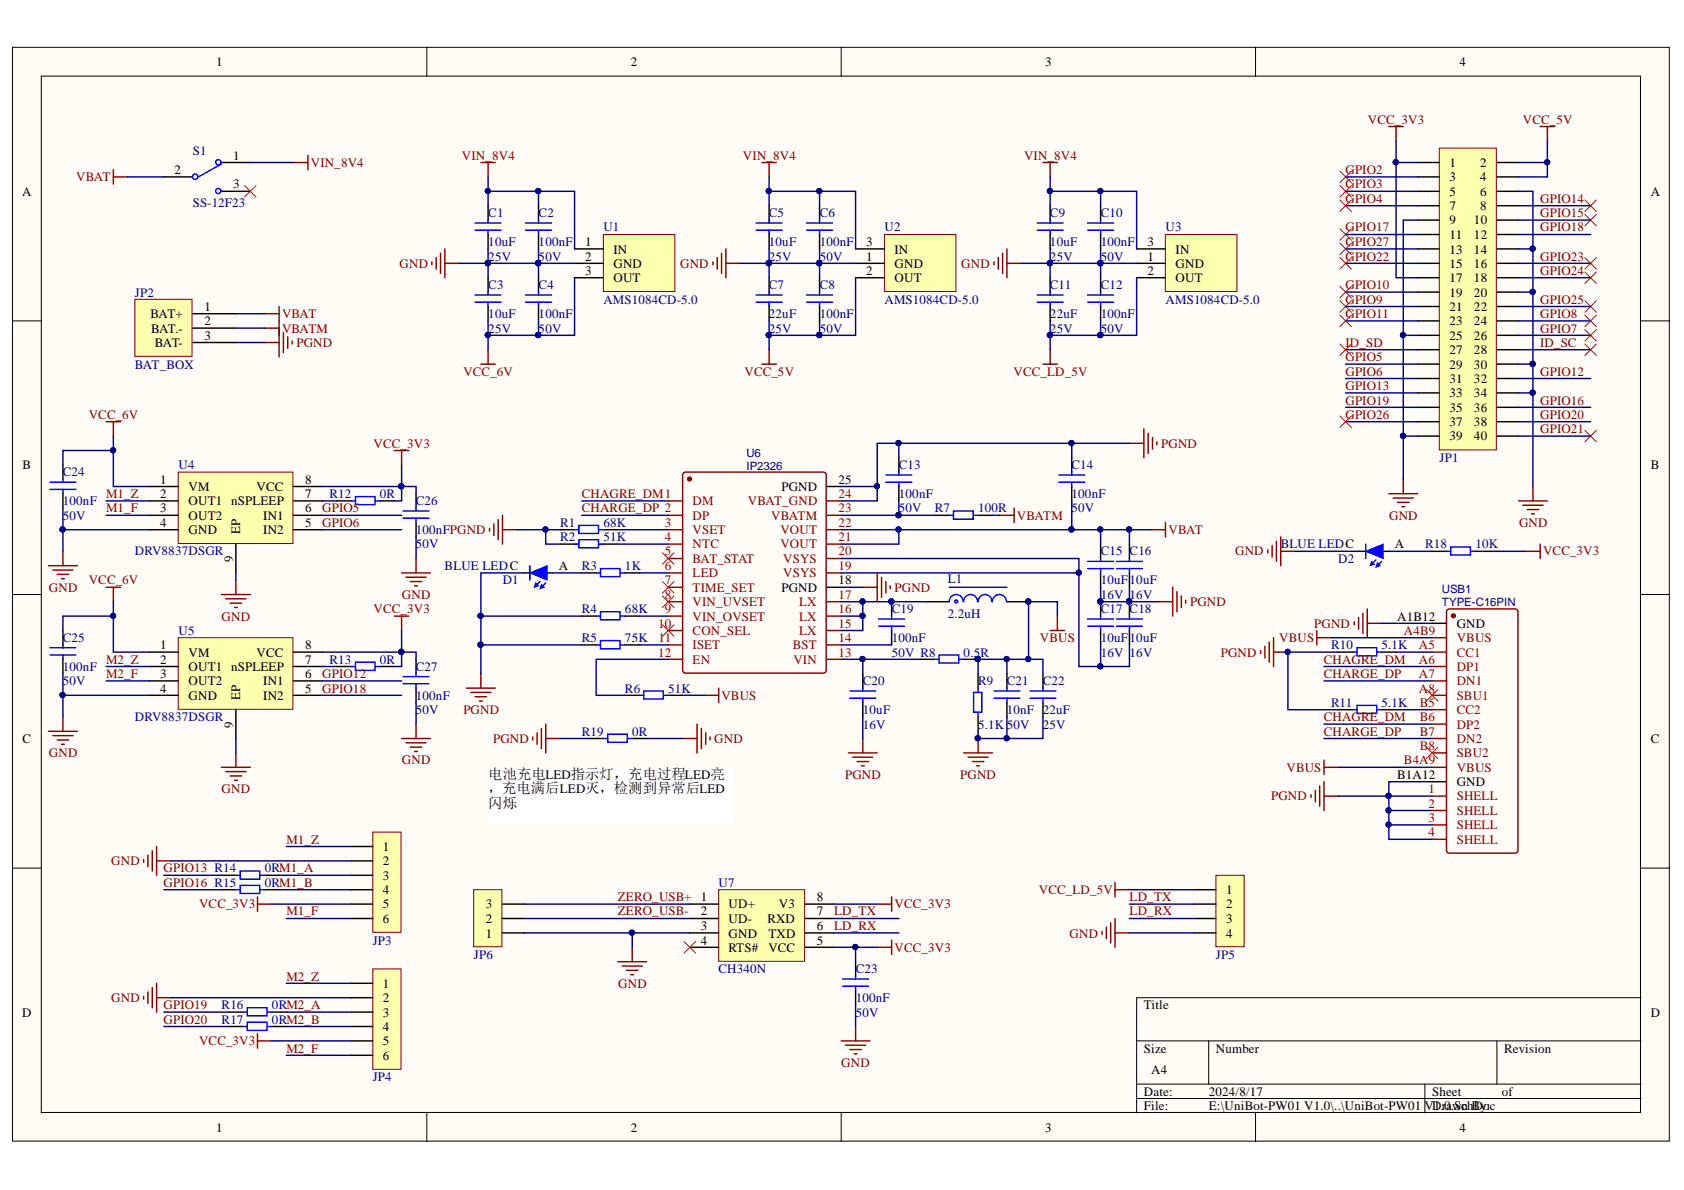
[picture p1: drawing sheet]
<svg xmlns="http://www.w3.org/2000/svg" width="297mm" height="210mm" viewBox="0 0 297 210" stroke-linecap="round" stroke-linejoin="round" font-family="sans-serif">
<defs><g id="words">
<g font-size="2.5">
<text x="86.1" y="137.4">电池充电LED指示灯，充电过程LED亮</text>
<text x="86.1" y="139.9">，充电满后LED灭，检测到异常后LED</text>
<text x="86.1" y="142.5">闪烁</text>
</g>
<g font-size="2.3">
<text x="38.2" y="11.7">1</text>
<text x="111.3" y="11.7">2</text>
<text x="184.4" y="11.7">3</text>
<text x="257.5" y="11.7">4</text>
<text x="41.1" y="28.1">1</text>
<text x="255.7" y="29.4">1</text>
<text x="261.1" y="29.4">2</text>
<text x="3.9" y="34.5">A</text>
<text x="30.8" y="30.7">2</text>
<text x="41.1" y="33.2">3</text>
<text x="255.7" y="32">3</text>
<text x="255.7" y="34.5">5</text>
<text x="261.1" y="32">4</text>
<text x="261.1" y="34.5">6</text>
<text x="291.2" y="34.5">A</text>
<text x="255.7" y="37">7</text>
<text x="255.7" y="39.6">9</text>
<text x="260" y="39.6">10</text>
<text x="261.1" y="37">8</text>
<text x="103.2" y="43.5">1</text>
<text x="103.2" y="46">2</text>
<text x="108.2" y="44.7">IN</text>
<text x="108.2" y="47.3">GND</text>
<text x="152.8" y="43.5">3</text>
<text x="152.8" y="46">1</text>
<text x="157.8" y="44.7">IN</text>
<text x="157.8" y="47.3">GND</text>
<text x="202.4" y="43.5">3</text>
<text x="202.4" y="46">1</text>
<text x="207.4" y="44.7">IN</text>
<text x="207.4" y="47.3">GND</text>
<text x="255.7" y="42.1">11</text>
<text x="255.7" y="44.7">13</text>
<text x="255.7" y="47.3">15</text>
<text x="260" y="42.1">12</text>
<text x="260" y="44.7">14</text>
<text x="260" y="47.3">16</text>
<text x="103.2" y="48.5">3</text>
<text x="108.2" y="49.8">OUT</text>
<text x="152.8" y="48.5">2</text>
<text x="157.8" y="49.8">OUT</text>
<text x="202.4" y="48.5">2</text>
<text x="207.4" y="49.8">OUT</text>
<text x="255.7" y="49.8">17</text>
<text x="255.7" y="52.3">19</text>
<text x="260" y="49.8">18</text>
<text x="260" y="52.3">20</text>
<text x="26.6" y="56.1">BAT+</text>
<text x="26.7" y="58.7">BAT.-</text>
<text x="36" y="54.9">1</text>
<text x="36" y="57.4">2</text>
<text x="36" y="59.9">3</text>
<text x="255.7" y="54.9">21</text>
<text x="255.7" y="57.4">23</text>
<text x="255.7" y="59.9">25</text>
<text x="260" y="54.9">22</text>
<text x="260" y="57.4">24</text>
<text x="260" y="59.9">26</text>
<text x="27.3" y="61.2">BAT-</text>
<text x="255.7" y="62.5">27</text>
<text x="255.7" y="65">29</text>
<text x="260" y="62.5">28</text>
<text x="260" y="65">30</text>
<text x="255.7" y="67.5">31</text>
<text x="255.7" y="70.1">33</text>
<text x="260" y="67.5">32</text>
<text x="260" y="70.1">34</text>
<text x="255.7" y="72.6">35</text>
<text x="255.7" y="75.2">37</text>
<text x="255.7" y="77.7">39</text>
<text x="260" y="72.6">36</text>
<text x="260" y="75.2">38</text>
<text x="260" y="77.7">40</text>
<text x="4" y="82.8">B</text>
<text x="291.2" y="82.8">B</text>
<text x="28.3" y="85.3">1</text>
<text x="28.3" y="87.8">2</text>
<text x="33.3" y="86.6">VM</text>
<text x="33.3" y="89.1">OUT1 nSPLEEP</text>
<text x="45.3" y="86.6">VCC</text>
<text x="53.8" y="85.3">8</text>
<text x="53.8" y="87.8">7</text>
<text x="137.8" y="86.6">PGND</text>
<text x="147.9" y="85.3">25</text>
<text x="28.3" y="90.4">3</text>
<text x="28.3" y="92.9">4</text>
<text x="33.3" y="91.6">OUT2</text>
<text x="33.3" y="94.2">GND</text>
<text x="42.4" y="94.2" transform="rotate(-90 42.4 94.2)">EP</text>
<text x="46.4" y="91.6">IN1</text>
<text x="46.4" y="94.2">IN2</text>
<text x="53.8" y="90.4">6</text>
<text x="53.8" y="92.9">5</text>
<text x="41.1" y="99.2" transform="rotate(-90 41.1 99.2)">9</text>
<text x="98.6" y="100.5">A</text>
<text x="246" y="96.7">A</text>
<text x="137.8" y="104.4">PGND</text>
<text x="147.9" y="103.1">18</text>
<text x="246.5" y="109.5">A1B12</text>
<text x="257" y="110.8">GND</text>
<text x="28.3" y="114.6">1</text>
<text x="28.3" y="117.1">2</text>
<text x="28.3" y="119.6">3</text>
<text x="33.3" y="115.8">VM</text>
<text x="33.3" y="118.4">OUT1 nSPLEEP</text>
<text x="45.3" y="115.8">VCC</text>
<text x="53.8" y="114.6">8</text>
<text x="53.8" y="117.1">7</text>
<text x="53.8" y="119.6">6</text>
<text x="28.3" y="122.2">4</text>
<text x="33.3" y="120.9">OUT2</text>
<text x="33.3" y="123.4">GND</text>
<text x="42.4" y="123.4" transform="rotate(-90 42.4 123.4)">EP</text>
<text x="46.4" y="120.9">IN1</text>
<text x="46.4" y="123.4">IN2</text>
<text x="53.8" y="122.2">5</text>
<text x="4" y="131">C</text>
<text x="41.1" y="128.3" transform="rotate(-90 41.1 128.3)">9</text>
<text x="291.2" y="131">C</text>
<text x="246.5" y="137.4">B1A12</text>
<text x="257" y="138.7">GND</text>
<text x="67.5" y="150.1">1</text>
<text x="67.5" y="152.6">2</text>
<text x="67.5" y="155.1">3</text>
<text x="67.5" y="157.7">4</text>
<text x="67.5" y="160.2">5</text>
<text x="85.7" y="160.2">3</text>
<text x="123.6" y="158.9">1</text>
<text x="123.6" y="161.5">2</text>
<text x="128.5" y="160.2">UD+</text>
<text x="137.4" y="160.2">V3</text>
<text x="144.1" y="158.9">8</text>
<text x="144.1" y="161.5">7</text>
<text x="216.3" y="157.7">1</text>
<text x="216.3" y="160.2">2</text>
<text x="67.5" y="162.7">6</text>
<text x="85.7" y="165.4">1</text>
<text x="85.7" y="162.7">2</text>
<text x="123.6" y="164.1">3</text>
<text x="123.6" y="166.6">4</text>
<text x="128.5" y="162.7">UD-</text>
<text x="128.5" y="165.4">GND</text>
<text x="128.5" y="167.9">RTS#</text>
<text x="135.4" y="162.7">RXD</text>
<text x="135.5" y="165.4">TXD</text>
<text x="135.5" y="167.9">VCC</text>
<text x="144.1" y="164.1">6</text>
<text x="144.1" y="166.6">5</text>
<text x="216.3" y="162.7">3</text>
<text x="216.3" y="165.4">4</text>
<text x="3.9" y="179.3">D</text>
<text x="67.5" y="174.2">1</text>
<text x="67.5" y="176.8">2</text>
<text x="67.5" y="179.3">3</text>
<text x="201.8" y="178">Title</text>
<text x="291.2" y="179.3">D</text>
<text x="67.5" y="181.9">4</text>
<text x="67.5" y="184.4">5</text>
<text x="201.8" y="185.7">Size</text>
<text x="214.5" y="185.7">Number</text>
<text x="265.3" y="185.7">Revision</text>
<text x="67.5" y="186.9">6</text>
<text x="203.1" y="189.5">A4</text>
<text x="201.8" y="193.3">Date:</text>
<text x="201.8" y="195.8">File:</text>
<text x="213.2" y="193.3">2024/8/17</text>
<text x="213.2" y="195.8">E:\UniBot-PW01 V1.0\..\UniBot-PW01 VDrawn Doc</text>
<text x="252.6" y="193.3">Sheet</text>
<text x="252.9" y="195.8">1.0.SchBy:</text>
<text x="264.9" y="193.3">of</text>
<text x="38.2" y="199.6">1</text>
<text x="111.3" y="199.6">2</text>
<text x="184.4" y="199.6">3</text>
<text x="257.5" y="199.6">4</text>
</g>
<g font-size="2.3" fill="#800000">
<text x="241.3" y="21.8">VCC_3V3</text>
<text x="268.6" y="21.8">VCC_5V</text>
<text x="54.8" y="29.4">VIN_8V4</text>
<text x="81.5" y="28.1">VIN_8V4</text>
<text x="131.1" y="28.1">VIN_8V4</text>
<text x="180.6" y="28.1">VIN_8V4</text>
<text x="13.5" y="32">VBAT</text>
<text x="237.3" y="30.7">GPIO2</text>
<text x="237.3" y="33.2">GPIO3</text>
<text x="237.3" y="35.8">GPIO4</text>
<text x="271.7" y="35.8">GPIO14</text>
<text x="237.3" y="40.8">GPIO17</text>
<text x="271.7" y="38.3">GPIO15</text>
<text x="271.7" y="40.8">GPIO18</text>
<text x="70.5" y="47.3">GND</text>
<text x="120" y="47.3">GND</text>
<text x="169.6" y="47.3">GND</text>
<text x="237.3" y="43.5">GPIO27</text>
<text x="237.3" y="46">GPIO22</text>
<text x="271.7" y="46">GPIO23</text>
<text x="237.3" y="51.1">GPIO10</text>
<text x="237.3" y="53.6">GPIO9</text>
<text x="271.7" y="48.5">GPIO24</text>
<text x="271.7" y="53.6">GPIO25</text>
<text x="49.7" y="56.1">VBAT</text>
<text x="49.7" y="58.7">VBATM</text>
<text x="237.3" y="56.1">GPIO11</text>
<text x="271.7" y="56.1">GPIO8</text>
<text x="271.7" y="58.7">GPIO7</text>
<text x="52.3" y="61.2">PGND</text>
<text x="237.3" y="61.2">ID_SD</text>
<text x="237.3" y="63.7">GPIO5</text>
<text x="271.7" y="61.2">ID_SC</text>
<text x="81.7" y="66.3">VCC_6V</text>
<text x="131.3" y="66.3">VCC_5V</text>
<text x="178.8" y="66.3">VCC_LD_5V</text>
<text x="237.3" y="66.3">GPIO6</text>
<text x="237.3" y="68.8">GPIO13</text>
<text x="237.3" y="71.4">GPIO19</text>
<text x="271.7" y="66.3">GPIO12</text>
<text x="271.7" y="71.4">GPIO16</text>
<text x="15.7" y="73.9">VCC_6V</text>
<text x="237.3" y="73.9">GPIO26</text>
<text x="271.7" y="73.9">GPIO20</text>
<text x="271.7" y="76.4">GPIO21</text>
<text x="65.9" y="79">VCC_3V3</text>
<text x="204.8" y="79">PGND</text>
<text x="18.7" y="87.8">M1_Z</text>
<text x="102.6" y="87.8">CHAGRE_DM1</text>
<text x="18.7" y="90.4">M1_F</text>
<text x="56.9" y="90.4">GPIO5</text>
<text x="56.9" y="92.9">GPIO6</text>
<text x="102.6" y="90.4">CHARGE_DP 2</text>
<text x="179.4" y="91.6">VBATM</text>
<text x="206.1" y="94.2">VBAT</text>
<text x="245" y="91.6">GND</text>
<text x="267.9" y="92.9">GND</text>
<text x="217.9" y="98">GND</text>
<text x="272.2" y="98">VCC_3V3</text>
<text x="8.6" y="104.4">GND</text>
<text x="15.7" y="103.1">VCC_6V</text>
<text x="70.9" y="105.7">GND</text>
<text x="157.8" y="104.4">PGND</text>
<text x="209.9" y="106.9">PGND</text>
<text x="39.1" y="109.5">GND</text>
<text x="65.9" y="108.2">VCC_3V3</text>
<text x="183.4" y="113.3">VBUS</text>
<text x="225.6" y="113.3">VBUS</text>
<text x="231.8" y="110.8">PGND</text>
<text x="18.7" y="117.1">M2_Z</text>
<text x="18.7" y="119.6">M2_F</text>
<text x="56.9" y="119.6">GPIO12</text>
<text x="215.3" y="115.8">PGND</text>
<text x="233.5" y="117.1">CHAGRE_DM</text>
<text x="233.5" y="119.6">CHARGE_DP</text>
<text x="56.9" y="122.2">GPIO18</text>
<text x="81.7" y="126">PGND</text>
<text x="127.2" y="123.4">VBUS</text>
<text x="87" y="131">PGND</text>
<text x="126" y="131">GND</text>
<text x="233.5" y="127.2">CHAGRE_DM</text>
<text x="233.5" y="129.8">CHARGE_DP</text>
<text x="8.6" y="133.6">GND</text>
<text x="70.9" y="134.8">GND</text>
<text x="149.1" y="137.4">PGND</text>
<text x="169.4" y="137.4">PGND</text>
<text x="226.9" y="136.1">VBUS</text>
<text x="39.1" y="139.9">GND</text>
<text x="224.2" y="141.2">PGND</text>
<text x="50.5" y="148.8">M1_Z</text>
<text x="19.6" y="152.6">GND</text>
<text x="28.9" y="153.9">GPIO13 R14</text>
<text x="28.9" y="156.4">GPIO16 R15</text>
<text x="35.1" y="160.2">VCC_3V3</text>
<text x="50.5" y="161.5">M1_F</text>
<text x="109" y="158.9">ZERO_USB+</text>
<text x="109" y="161.5">ZERO_USB-</text>
<text x="147.1" y="161.5">LD_TX</text>
<text x="157.8" y="160.2">VCC_3V3</text>
<text x="183.3" y="157.7">VCC_LD_5V</text>
<text x="199.2" y="158.9">LD_TX</text>
<text x="199.2" y="161.5">LD_RX</text>
<text x="147.1" y="164.1">LD_RX</text>
<text x="157.8" y="167.9">VCC_3V3</text>
<text x="188.7" y="165.4">GND</text>
<text x="50.5" y="173">M2_Z</text>
<text x="19.6" y="176.8">GND</text>
<text x="28.9" y="178">GPIO19</text>
<text x="109.1" y="174.2">GND</text>
<text x="28.9" y="180.6">GPIO20</text>
<text x="35.1" y="184.4">VCC_3V3</text>
<text x="50.5" y="185.7">M2_F</text>
<text x="148.4" y="188.2">GND</text>
</g>
<g font-size="2.3" fill="#000080">
<text x="34" y="27.4">S1</text>
<text x="34" y="36.5">SS-12F23</text>
<text x="86.1" y="38.3">C1</text>
<text x="95" y="38.3">C2</text>
<text x="106.4" y="40.8">U1</text>
<text x="135.6" y="38.3">C5</text>
<text x="144.6" y="38.3">C6</text>
<text x="156" y="40.8">U2</text>
<text x="185.2" y="38.3">C9</text>
<text x="194.2" y="38.3">C10</text>
<text x="205.6" y="40.8">U3</text>
<text x="86.1" y="46">25V</text>
<text x="86.1" y="43.5">10uF</text>
<text x="95" y="46">50V</text>
<text x="95" y="43.5">100nF</text>
<text x="135.6" y="46">25V</text>
<text x="135.6" y="43.5">10uF</text>
<text x="144.6" y="46">50V</text>
<text x="144.6" y="43.5">100nF</text>
<text x="185.2" y="46">25V</text>
<text x="185.2" y="43.5">10uF</text>
<text x="194.2" y="46">50V</text>
<text x="194.2" y="43.5">100nF</text>
<text x="23.8" y="52.3">JP2</text>
<text x="86.1" y="51.1">C3</text>
<text x="95" y="51.1">C4</text>
<text x="106.4" y="53.6">AMS1084CD-5.0</text>
<text x="135.6" y="51.1">C7</text>
<text x="144.6" y="51.1">C8</text>
<text x="156" y="53.6">AMS1084CD-5.0</text>
<text x="185.2" y="51.1">C11</text>
<text x="194.2" y="51.1">C12</text>
<text x="205.6" y="53.6">AMS1084CD-5.0</text>
<text x="86.1" y="58.7">25V</text>
<text x="86.1" y="56.1">10uF</text>
<text x="95" y="58.7">50V</text>
<text x="95" y="56.1">100nF</text>
<text x="135.6" y="58.7">25V</text>
<text x="135.6" y="56.1">22uF</text>
<text x="144.6" y="58.7">50V</text>
<text x="144.6" y="56.1">100nF</text>
<text x="185.2" y="58.7">25V</text>
<text x="185.2" y="56.1">22uF</text>
<text x="194.2" y="58.7">50V</text>
<text x="194.2" y="56.1">100nF</text>
<text x="23.8" y="65">BAT_BOX</text>
<text x="31.5" y="82.8">U4</text>
<text x="158.6" y="82.8">C13</text>
<text x="189" y="82.8">C14</text>
<text x="253.9" y="81.5">JP1</text>
<text x="11.1" y="84">C24</text>
<text x="11.1" y="89.1">100nF</text>
<text x="58.1" y="87.8">R12</text>
<text x="67" y="87.8">0R</text>
<text x="73.4" y="89.1">C26</text>
<text x="158.6" y="87.8">100nF</text>
<text x="189" y="87.8">100nF</text>
<text x="11.1" y="91.6">50V</text>
<text x="73.4" y="94.2">100nFPGND</text>
<text x="98.8" y="92.9">R1</text>
<text x="98.8" y="95.4">R2</text>
<text x="106.4" y="92.9">68K</text>
<text x="106.4" y="95.4">51K</text>
<text x="158.6" y="90.4">50V</text>
<text x="164.9" y="90.4">R7</text>
<text x="172.5" y="90.4">100R</text>
<text x="189" y="90.4">50V</text>
<text x="23.8" y="98">DRV8837DSGR</text>
<text x="73.4" y="96.7">50V</text>
<text x="78.4" y="100.5">BLUE LEDC</text>
<text x="102.6" y="100.5">R3</text>
<text x="110.2" y="100.5">1K</text>
<text x="194.2" y="98">C15</text>
<text x="199.2" y="98">C16</text>
<text x="225.9" y="96.7">BLUE LEDC</text>
<text x="236.1" y="99.3">D2</text>
<text x="251.4" y="96.7">R18</text>
<text x="260.2" y="96.7">10K</text>
<text x="88.7" y="103.1">D1</text>
<text x="167.2" y="102.8">L1</text>
<text x="194.2" y="105.7">16V</text>
<text x="194.2" y="103.1">10uF</text>
<text x="199.2" y="105.7">16V</text>
<text x="199.2" y="103.1">10uF</text>
<text x="11.1" y="113.3">C25</text>
<text x="31.5" y="112">U5</text>
<text x="102.6" y="108.2">R4</text>
<text x="102.6" y="113.3">R5</text>
<text x="110.2" y="108.2">68K</text>
<text x="110.2" y="113.3">75K</text>
<text x="157.3" y="108.2">C19</text>
<text x="157.3" y="113.3">100nF</text>
<text x="167.2" y="109">2.2uH</text>
<text x="194.2" y="108.2">C17</text>
<text x="194.2" y="113.3">10uF</text>
<text x="199.2" y="108.2">C18</text>
<text x="199.2" y="113.3">10uF</text>
<text x="11.1" y="118.4">100nF</text>
<text x="58.1" y="117.1">R13</text>
<text x="67" y="117.1">0R</text>
<text x="73.4" y="118.4">C27</text>
<text x="157.3" y="115.8">50V R8</text>
<text x="170" y="115.8">0.5R</text>
<text x="194.2" y="115.8">16V</text>
<text x="199.2" y="115.8">16V</text>
<text x="234.8" y="114.6">R10</text>
<text x="243.7" y="114.6">5.1K</text>
<text x="11.1" y="120.9">50V</text>
<text x="73.4" y="126">50V</text>
<text x="73.4" y="123.4">100nF</text>
<text x="110.2" y="122.2">R6</text>
<text x="117.9" y="122.2">51K</text>
<text x="152.2" y="120.9">C20</text>
<text x="152.2" y="126">10uF</text>
<text x="172.5" y="120.9">R9</text>
<text x="177.6" y="120.9">C21</text>
<text x="177.6" y="126">10nF 22uF</text>
<text x="183.9" y="120.9">C22</text>
<text x="234.8" y="124.7">R11</text>
<text x="243.7" y="124.7">5.1K</text>
<text x="23.8" y="127.2">DRV8837DSGR</text>
<text x="102.6" y="129.8">R19</text>
<text x="111.5" y="129.8">0R</text>
<text x="152.2" y="128.5">16V</text>
<text x="172.5" y="128.5">5.1K 50V</text>
<text x="183.9" y="128.5">25V</text>
<text x="46.7" y="153.9">0RM1_A</text>
<text x="46.7" y="156.4">0RM1_B</text>
<text x="126.7" y="156.4">U7</text>
<text x="65.7" y="166.6">JP3</text>
<text x="83.6" y="169.2">JP6</text>
<text x="126.7" y="171.7">CH340N</text>
<text x="150.9" y="171.7">C23</text>
<text x="214.5" y="169.2">JP5</text>
<text x="39.1" y="178">R16</text>
<text x="48" y="178">0RM2_A</text>
<text x="150.9" y="179.3">50V</text>
<text x="150.9" y="176.8">100nF</text>
<text x="39.1" y="180.6">R17</text>
<text x="48" y="180.6">0RM2_B</text>
<text x="65.7" y="190.7">JP4</text>
</g>
<g font-size="2.3" fill="#800">
<text x="122.2" y="89.1">DM</text>
<text x="131.9" y="89.1">VBAT_GND</text>
<text x="147.9" y="87.8">24</text>
<text x="117.3" y="92.9">3</text>
<text x="117.3" y="95.4">4</text>
<text x="122.2" y="91.6">DP</text>
<text x="122.2" y="94.2">VSET</text>
<text x="136" y="91.6">VBATM</text>
<text x="137.7" y="94.2">VOUT</text>
<text x="147.9" y="95.4">21</text>
<text x="147.9" y="92.9">22</text>
<text x="147.9" y="90.4">23</text>
<text x="117.3" y="98">5</text>
<text x="117.3" y="100.5">6</text>
<text x="122.2" y="96.7">NTC</text>
<text x="122.2" y="99.3">BAT_STAT</text>
<text x="122.2" y="101.8">LED</text>
<text x="137.7" y="96.7">VOUT</text>
<text x="138.2" y="101.8">VSYS</text>
<text x="138.2" y="99.3">VSYS</text>
<text x="147.9" y="100.5">19</text>
<text x="147.9" y="98">20</text>
<text x="117.3" y="103.1">7</text>
<text x="117.3" y="105.7">8</text>
<text x="122.2" y="104.4">TIME_SET</text>
<text x="122.2" y="106.9">VIN_UVSET</text>
<text x="141" y="106.9">LX</text>
<text x="147.9" y="105.7">17</text>
<text x="116.1" y="110.8">10</text>
<text x="116.2" y="113.3">11</text>
<text x="117.3" y="108.2">9</text>
<text x="122.2" y="109.5">VIN_OVSET</text>
<text x="122.2" y="112">CON_SEL</text>
<text x="141" y="112">LX</text>
<text x="141" y="109.5">LX</text>
<text x="147.9" y="113.3">14</text>
<text x="147.9" y="110.8">15</text>
<text x="147.9" y="108.2">16</text>
<text x="247.6" y="112">A4B9</text>
<text x="257" y="113.3">VBUS</text>
<text x="116.1" y="115.8">12</text>
<text x="122.2" y="114.6">ISET</text>
<text x="122.2" y="117.1">EN</text>
<text x="139.9" y="114.6">BST</text>
<text x="139.9" y="117.1">VIN</text>
<text x="147.9" y="115.8">13</text>
<text x="250.3" y="114.6">A5</text>
<text x="250.3" y="117.1">A6</text>
<text x="250.3" y="119.6">A7</text>
<text x="257" y="115.8">CC1</text>
<text x="257" y="118.4">DP1</text>
<text x="250.3" y="122.2">A8</text>
<text x="250.4" y="124.7">B5</text>
<text x="257" y="120.9">DN1</text>
<text x="257" y="123.4">SBU1</text>
<text x="257" y="126">CC2</text>
<text x="250.4" y="127.2">B6</text>
<text x="250.4" y="129.8">B7</text>
<text x="257" y="128.5">DP2</text>
<text x="257" y="131">DN2</text>
<text x="247.6" y="134.8">B4A9</text>
<text x="250.4" y="132.3">B8</text>
<text x="257" y="133.6">SBU2</text>
<text x="257" y="136.1">VBUS</text>
<text x="252" y="139.9">1</text>
<text x="252" y="142.5">2</text>
<text x="257" y="141.2">SHELL</text>
<text x="257" y="143.7">SHELL</text>
<text x="252" y="145">3</text>
<text x="252" y="147.5">4</text>
<text x="257" y="146.3">SHELL</text>
<text x="257" y="148.8">SHELL</text>
</g>
<g font-size="2" fill="#000080">
<text x="131.6" y="80.6">U6</text>
<text x="131.6" y="82.9">IP2326</text>
<text x="254.3" y="104.7">USB1</text>
<text x="254.3" y="106.9">TYPE-C16PIN</text>
</g>
</g></defs>
<g fill="#fffcf8" stroke="#000" stroke-width=".18">
<path d="M2.2 8.3h292.2v193h-292.2z"/>
<path d="M7.3 13.4h282.1v182.8h-282.1z"/>
</g>
<g fill="none" stroke="#000" stroke-width=".18">
<path d="M75.3 8.3v5.1M148.4 8.3v5.1M221.5 8.3v5.1M2.2 56.6h5.1M289.5 56.6h5.1M2.2 104.9h5.1M289.5 104.9h5.1M2.2 153.1h5.1M289.5 153.1h5.1M289.5 176h-89v20.3M75.3 196.3v5.1M148.4 196.3v5.1"/>
<path d="M200.5 183.6h89M200.5 191.2h89M200.5 193.8h89M213.2 183.6v7.6M221.5 196.3v5.1M251.3 191.2v5.1M264 183.6v7.6"/>
</g>
<path d="M106.4 41.4h12.6v10h-12.6z" fill="#ffffb0" stroke="#800000" stroke-width=".18"/>
<path d="M86.1 36.3v2.5M86.1 41.4v2.5M86.1 49v2.5M86.1 54.1v2.5M95 49v2.5M95 54.1v2.5M101.3 43.9h5.1M101.3 46.4h5.1M101.3 49h5.1" fill="none" stroke="#000" stroke-width=".25"/>
<path d="M84.8 28.7h2.6M86.1 28.7v2.5M76.2 46.2v.5M76.9 45.4v2.1M77.7 44.7v3.5M78.5 43.9v5.1M78.5 46.4h2.5M84.8 64.2h2.6M86.1 61.7v2.5" fill="none" stroke="#800000" stroke-width=".25"/>
<g fill="#000080" stroke="#000080" stroke-width=".18">
<circle cx="94.9" cy="59.1" r=".46"/>
<circle cx="86" cy="59.1" r=".46"/>
<circle cx="86" cy="46.4" r=".46"/>
</g>
<path d="M83.8 39.3h4.6M86.1 38.8v.5M83.8 53.3h4.6M83.8 52h4.6M83.8 40.6h4.6M86.1 40.6v.8M86.1 51.5v.5M86.1 53.3v.8M92.7 53.3h4.6M92.7 52h4.6M95 51.5v.5M95 53.3v.8" fill="none" stroke="#00f" stroke-width=".25"/>
<path d="M253.9 26.1h10v53.3h-10z" fill="#ffffb0" stroke="#800000" stroke-width=".18"/>
<g fill="none" stroke="#000" stroke-width=".25">
<path d="M250.1 28.7h3.8M250.1 31.2h3.8M250.1 33.7h3.8M250.1 36.3h3.8M250.1 38.8h3.8M264 28.7h3.9M264 31.2h3.9M264 33.7h3.9M264 36.3h3.9M264 38.8h3.9M250.1 41.4h3.8M250.1 43.9h3.8"/>
<path d="M250.1 46.4h3.8M250.1 49h3.8M250.1 51.5h3.8M250.1 54.1h3.8M250.1 56.6h3.8M250.1 59.1h3.8M264 41.4h3.9M264 43.9h3.9M264 46.4h3.9M264 49h3.9M264 51.5h3.9M264 54.1h3.9"/>
<path d="M264 56.6h3.9M264 59.1h3.9M250.1 61.7h3.8M250.1 64.2h3.8M250.1 66.8h3.8M250.1 69.3h3.8M250.1 71.8h3.8M250.1 74.4h3.8M250.1 76.9h3.8M264 61.7h3.9M264 64.2h3.9M264 66.8h3.9"/>
<path d="M264 69.3h3.9M264 71.8h3.9M264 74.4h3.9M264 76.9h3.9"/>
</g>
<path d="M156 41.4h12.6v10h-12.6z" fill="#ffffb0" stroke="#800000" stroke-width=".18"/>
<path d="M135.7 36.3v2.5M135.7 41.4v2.5M144.6 49v2.5M144.6 54.1v2.5M150.9 43.9h5.1M150.9 46.4h5.1M150.9 49h5.1" fill="none" stroke="#000" stroke-width=".25"/>
<path d="M134.4 28.7h2.5M135.7 28.7v2.5M125.7 46.2v.5M126.5 45.4v2.1M127.3 44.7v3.5M128 43.9v5.1M128 46.4h2.6M134.4 64.2h2.5M135.7 61.7v2.5" fill="none" stroke="#800000" stroke-width=".25"/>
<g fill="#000080" stroke="#000080" stroke-width=".18">
<circle cx="144.5" cy="59.1" r=".46"/>
<circle cx="135.6" cy="46.4" r=".47"/>
</g>
<path d="M133.4 39.3h4.6M135.7 38.8v.5M133.4 40.6h4.6M135.7 40.6v.8M142.3 53.3h4.5M142.3 52h4.5M144.6 51.5v.5M144.6 53.3v.8" fill="none" stroke="#00f" stroke-width=".25"/>
<path d="M205.5 41.4h12.7v10h-12.7z" fill="#ffffb0" stroke="#800000" stroke-width=".18"/>
<path d="M185.2 36.3v2.5M185.2 41.4v2.5M194.1 49v2.5M194.1 54.1v2.5M200.5 43.9h5.1M200.5 46.4h5.1M200.5 49h5.1" fill="none" stroke="#000" stroke-width=".25"/>
<path d="M184 28.7h2.5M185.2 28.7v2.5M175.3 46.2v.5M176.1 45.4v2.1M176.8 44.7v3.5M177.6 43.9v5.1M177.6 46.4h2.6M184 64.2h2.5M185.2 61.7v2.5" fill="none" stroke="#800000" stroke-width=".25"/>
<g fill="#000080" stroke="#000080" stroke-width=".18">
<circle cx="194.1" cy="59.1" r=".46"/>
<circle cx="185.2" cy="46.4" r=".46"/>
</g>
<path d="M182.9 39.3h4.6M185.2 38.8v.5M182.9 40.6h4.6M185.2 40.6v.8M191.8 53.3h4.6M191.8 52h4.6M194.1 51.5v.5M194.1 53.3v.8" fill="none" stroke="#00f" stroke-width=".25"/>
<path d="M31.4 83.3h20.3v12.6h-20.3z" fill="#ffffb0" stroke="#800000" stroke-width=".18"/>
<path d="M26.4 85.8h5M26.4 88.4h5M26.4 90.9h5M26.4 93.4h5M41.6 96v5.1M51.8 85.8h5.1M51.8 88.4h5.1M51.8 90.9h5.1M51.8 93.4h5.1" fill="none" stroke="#000" stroke-width=".25"/>
<path d="M31.4 112.5h20.3v12.6h-20.3z" fill="#ffffb0" stroke="#800000" stroke-width=".18"/>
<path d="M26.4 115h5M26.4 117.6h5M51.8 115h5.1M51.8 117.6h5.1M26.4 120.1h5M26.4 122.6h5M41.6 125.2v5.1M51.8 120.1h5.1M51.8 122.6h5.1" fill="none" stroke="#000" stroke-width=".25"/>
<g fill="none" stroke="#800000" stroke-width=".25">
<path d="M245 22.3h2.5M246.2 22.3v2.6M271.7 22.3h2.5M272.9 22.3v2.6M18.7 74.4h2.6M20 74.4v2.5M69.6 79.5h2.5M70.8 79.5v2.5M245 87.1h5.1M245.7 87.8h3.6M246.5 88.6h2M247.3 89.4h.5"/>
<path d="M247.5 84.5v2.6M267.9 88.4h5M268.6 89.1h3.6M269.4 89.9h2M270.1 90.6h.6M270.4 85.8v2.6M39.1 104.9h5M39.8 105.6h3.6M40.6 106.4h2M41.3 107.2h.6M41.6 102.3v2.6M39.1 135.3h5"/>
<path d="M39.8 136.1h3.6M40.6 136.9h2M41.3 137.6h.6M41.6 132.8v2.5"/>
</g>
<path d="M126.8 156.9h15.1v12.7h-15.1z" fill="#ffffb0" stroke="#800000" stroke-width=".18"/>
<g fill="none" stroke="#000" stroke-width=".25">
<path d="M98.8 93.4h2.5M98.8 96h2.5M106.4 93.4h2.6M106.4 96h2.6M145.8 85.8h2.6M92.4 101.1h1.1M96.5 101.1h1M102.6 101.1h2.6M110.2 101.1h2.6M145.8 103.6h2.6M121.7 159.5h5.1M142 159.5h5.1"/>
<path d="M121.7 162h5.1M121.7 164.6h5.1M121.7 167.1h5.1M142 162h5.1M142 164.6h5.1M142 167.1h5.1"/>
</g>
<g fill="none" stroke="#800" stroke-width=".25">
<path d="M117.9 88.4h2.5M117.9 90.9h2.5M117.9 93.4h2.5M117.9 96h2.5M117.9 98.5h2.5M120.5 83.5l.4-.2h24.3l.5 .2v34.7l-.2 .5h-24.6l-.4-.2zM145.8 88.4h2.6M145.8 90.9h2.6M145.8 93.4h2.6M145.8 96h2.6M145.8 98.5h2.6M117.9 101.1h2.5"/>
<path d="M117.9 103.6h2.5M117.9 106.1h2.5M117.9 108.7h2.5M117.9 111.2h2.5M117.9 113.8h2.5M117.9 116.3h2.5M145.8 101.1h2.6M145.8 106.1h2.6M145.8 108.7h2.6M145.8 111.2h2.6M145.8 113.8h2.6M145.8 116.3h2.6"/>
</g>
<circle cx="121.6" cy="84.5" r=".34" fill="#800" stroke="#800" stroke-width=".25"/>
<path d="M93.5 99.8v2.5M101.3 93.4h.8M101.3 96h.8M102.1 92.7h3.5v1.4h-3.5zM102.1 95.2h3.5v1.4h-3.5zM105.7 93.4h.7M105.7 96h.7M95.2 102.6l-.5 .5M96.3 102.8l-.5 .5M105.2 101.1h.7M105.9 100.3h3.5v1.4h-3.5zM109.5 101.1h.7" fill="none" stroke="#00f" stroke-width=".25"/>
<path d="M86.3 93.2v.5M87.1 92.4v2.1M87.9 91.7v3.5M88.6 90.9v5.1M88.6 93.4h2.6" fill="none" stroke="#800000" stroke-width=".25"/>
<path d="M116.9 97.5l2 2M118.9 97.5l-2 2" fill="none" stroke="#f00" stroke-width=".18"/>
<path d="M95.5 103.1l.5 .5-.8 .2z" fill="#00f"/>
<path d="M95.5 103.1l.5 .5-.8 .2z" fill="none" stroke="#00f" stroke-width=".18"/>
<path d="M94.5 102.8l.5 .5-.8 .3z" fill="#00f"/>
<path d="M94.5 102.8l.5 .5-.8 .3z" fill="none" stroke="#00f" stroke-width=".18"/>
<path d="M93.5 101.1l3-1.3v2.5z" fill="#00f"/>
<path d="M93.5 101.1l3-1.3v2.5z" fill="none" stroke="#00f" stroke-width=".18"/>
<path d="M116.9 102.6l2 2M116.9 105.1l2 2.1M116.9 110.2l2 2M118.9 102.6l-2 2M118.9 105.1l-2 2.1M118.9 110.2l-2 2M251.6 121.6l2 2.1M251.6 131.8l2 2M253.6 121.6l-2 2.1M253.6 131.8l-2 2M120.7 166.1l2 2M122.7 166.1l-2 2" fill="none" stroke="#f00" stroke-width=".18"/>
<g fill="none" stroke="#000" stroke-width=".25">
<path d="M158.5 80.7v2.6M158.5 85.8v2.6M164.9 90.9h2.5M172.5 90.9h2.6M189.1 80.7v2.6M189.1 85.8v2.6M194.1 96v2.5M199.2 96v2.5M102.6 108.7h2.6M102.6 113.8h2.6M110.2 108.7h2.6M110.2 113.8h2.6"/>
<path d="M152.2 118.8v2.6M157.3 106.1v2.6M157.3 111.2v2.6M162.4 116.3h2.5M163.6 106.1h3.8M170 116.3h2.5M172.5 118.8v2.6M177.6 106.1h3.8M177.6 118.8v2.6M194.1 101.1v2.5M194.1 106.1v2.6M194.1 111.2v2.6"/>
<path d="M199.2 101.1v2.5M199.2 106.1v2.6M199.2 111.2v2.6M236.1 115h2.5M243.7 115h2.5M252.6 109.9h2.5M110.2 122.6h2.6M117.9 122.6h2.5M152.2 123.9v2.6M172.5 126.5v2.5M177.6 123.9v2.6M236.1 125.2h2.5"/>
<path d="M243.7 125.2h2.5M252.6 137.9h2.5"/>
</g>
<g fill="none" stroke="#00f" stroke-width=".25">
<path d="M156.3 85.1h4.5M156.3 83.8h4.5M158.5 83.3v.5M158.5 85.1v.7M167.4 90.9h.8M168.2 90.1h3.5v1.5h-3.5zM171.8 90.9h.7M186.8 85.1h4.5M186.8 83.8h4.5M189.1 83.3v.5M189.1 85.1v.7M191.8 99h4.6"/>
<path d="M194.1 98.5v.5M196.9 99h4.6M199.2 98.5v.5M105.2 108.7h.7M105.2 113.8h.7M105.9 107.9h3.5v1.4h-3.5zM105.9 113h3.5v1.4h-3.5zM109.5 108.7h.7M109.5 113.8h.7M155 110.5h4.6M155 109.2h4.6M157.3 108.7v.5"/>
<path d="M157.3 110.5v.7M164.9 116.3h.8M165.6 115.5h3.5v1.5h-3.5zM167.4 103.6h10.2M168.9 106.1l-.3-.3-.2 .3 .3 .2 .2-.2M169.2 116.3h.8M169.9 106.1a1.22 1.22 0 0 0-1.2-1.2 1.22 1.22 0 0 0-1.3 1.2M172.4 106.1a1.22 1.22 0 0 0-1.2-1.2 1.22 1.22 0 0 0-1.2 1.2M175 106.1a1.22 1.22 0 0 0-1.3-1.2 1.22 1.22 0 0 0-1.2 1.2M177.5 106.1a1.23 1.23 0 0 0-1.2-1.2 1.23 1.23 0 0 0-1.3 1.2M191.8 100.3h4.6M191.8 110.5h4.6"/>
<path d="M191.8 109.2h4.6M194.1 100.3v.8M194.1 108.7v.5M194.1 110.5v.7M196.9 100.3h4.6M196.9 110.5h4.6M196.9 109.2h4.6M199.2 100.3v.8M199.2 108.7v.5M199.2 110.5v.7M238.6 115h.8M239.4 114.3h3.4v1.4h-3.4z"/>
<path d="M242.9 115h.8M112.8 122.6h.7M113.5 121.9h3.5v1.4h-3.5zM117.1 122.6h.8M149.9 123.2h4.6M149.9 121.9h4.6M152.2 121.4v.5M152.2 123.2v.7M171.7 122.1h1.5v3.5h-1.5zM172.5 121.4v.7M172.5 125.7v.8M175.3 123.2h4.6"/>
<path d="M175.3 121.9h4.6M177.6 121.4v.5M177.6 123.2v.7M238.6 125.2h.8M239.4 124.4h3.4v1.4h-3.4zM242.9 125.2h.8"/>
</g>
<g fill="none" stroke="#800000" stroke-width=".25">
<path d="M199.2 78.2h2.6M201.8 75.7v5M202.5 76.4v3.6M203.3 77.2v2M204 77.9v.5M176.3 90.9h2.6M178.9 89.6v2.6M203 93.4h2.6M205.6 92.2v2.5M84.8 118.8v2.6M152.2 103.6h2.5M154.7 101.1v5"/>
<path d="M155.5 101.8v3.6M156.3 102.6v2M157 103.3v.5M185.2 111.2h2.6M186.5 108.7v2.5M204.3 106.1h2.5M206.8 103.6v5.1M207.6 104.4v3.5M208.4 105.1v2.1M209.1 105.9v.5M222.4 114.8v.5M223.1 114v2"/>
<path d="M223.9 113.2v3.6M224.6 112.5v5.1M224.6 115h2.6M232.3 111.2v2.6M232.3 112.5h2.5M238.9 109.7v.5M239.6 108.9v2.1M240.4 108.2v3.5M241.2 107.4v5.1M241.2 109.9h2.5M82.3 121.4h5.1M83 122.1h3.6"/>
<path d="M83.8 122.9h2M84.6 123.7h.5M124.2 122.6h2.6M126.8 121.4v2.5M149.6 132.8h5.1M150.4 133.6h3.6M151.2 134.3h2M151.9 135.1h.5M152.2 130.3v2.5M170 132.8h5.1M170.7 133.6h3.6M171.5 134.3h2"/>
<path d="M172.3 135.1h.5M172.5 130.3v2.5M232 139.4v2M232.8 138.6v3.6M233.5 134.1v2.5M233.5 137.9v5.1M233.5 135.3h2.6M154.7 159.5h2.6M157.3 158.2v2.5M231.3 140.2v.5M233.5 140.4h2.6M109 169.6h5.1"/>
<path d="M109.7 170.4h3.6M110.5 171.2h2M111.3 171.9h.5M111.5 167.1v2.5M154.7 167.1h2.6M157.3 165.8v2.6"/>
</g>
<g fill="#000080" stroke="#000080" stroke-width=".18">
<circle cx="158.5" cy="90.9" r=".47"/>
<circle cx="194.1" cy="106.1" r=".46"/>
<circle cx="199.2" cy="106.1" r=".47"/>
<circle cx="181.4" cy="106.1" r=".46"/>
<circle cx="157.2" cy="106.1" r=".46"/>
<circle cx="172.5" cy="116.2" r=".46"/>
<circle cx="172.5" cy="130.2" r=".46"/>
<circle cx="227.1" cy="115" r=".46"/>
</g>
<g fill="none" stroke="#800" stroke-width=".25">
<path d="M252.6 112.5h2.5M252.6 115h2.5M252.6 117.6h2.5M255.2 107.7l.5-.3h11.5l.5 .3 .1 42.3-.3 .4-11.8 .1-.5-.3zM252.6 120.1h2.5M252.6 122.6h2.5M252.6 125.2h2.5M252.6 127.7h2.5M252.6 130.3h2.5M252.6 132.8h2.5M252.6 135.3h2.5M252.6 140.4h2.5"/>
<path d="M252.6 143h2.5M252.6 145.5h2.5M252.6 148h2.5"/>
</g>
<circle cx="256.4" cy="108.6" r=".34" fill="#800" stroke="#800" stroke-width=".25"/>
<path d="M86.1 135.3h43.1v10.1h-43.1z" fill="#fff" stroke="#fff" stroke-width=".18"/>
<path d="M23.8 52.8h10.1v10.1h-10.1z" fill="#ffffb0" stroke="#800000" stroke-width=".18"/>
<path d="M34 55.3h7.6M34 57.9h7.6M34 60.4h7.6M59.4 88.4h2.5M67 88.4h2.6M59.4 117.6h2.5M67 117.6h2.6M150.9 169.6v2.6M150.9 174.7v2.6" fill="none" stroke="#000" stroke-width=".25"/>
<g fill="none" stroke="#800000" stroke-width=".25">
<path d="M46.7 55.3h2.5M46.7 57.9h2.5M49.2 54.1v8.9M50 58.6v3.6M50.8 59.4v2M46.7 60.4h2.5M51.5 60.2v.5M69.6 108.7h2.5M70.8 108.7v2.5M148.4 183.6h5.1M149.1 184.4h3.6M149.9 185.1h2"/>
<path d="M150.7 185.9h.5M150.9 181.1v2.5"/>
</g>
<path d="M61.9 88.4h.8M62.7 87.6h3.5v1.4h-3.5zM66.3 88.4h.7M61.9 117.6h.8M62.7 116.8h3.5v1.5h-3.5zM66.3 117.6h.7M148.6 174h4.6M148.6 172.7h4.6M150.9 172.2v.5M150.9 174v.7" fill="none" stroke="#00f" stroke-width=".25"/>
<path d="M65.8 146.8h4.9v17.7h-4.9z" fill="#ffffb0" stroke="#800000" stroke-width=".18"/>
<path d="M61.9 149.3h3.9M61.9 151.9h3.9M61.9 154.4h3.9M61.9 156.9h3.9M61.9 159.5h3.9M61.9 162h3.9" fill="none" stroke="#000" stroke-width=".25"/>
<path d="M25.3 151.6v.5M26.1 150.8v2.1M26.9 150.1v3.5M27.6 149.3v5.1M27.6 151.9h2.6M45.4 158.2v2.5M45.4 159.5h2.6" fill="none" stroke="#800000" stroke-width=".25"/>
<path d="M65.8 170.9h4.9v17.7h-4.9z" fill="#ffffb0" stroke="#800000" stroke-width=".18"/>
<g fill="none" stroke="#000" stroke-width=".25">
<path d="M39.1 154.4h2.5M39.1 156.9h2.5M46.7 154.4h2.5M46.7 156.9h2.5M40.3 178.5h2.6M48 178.5h2.5M61.9 173.4h3.9M61.9 176h3.9M61.9 178.5h3.9M40.3 181.1h2.6M48 181.1h2.5M61.9 181.1h3.9"/>
<path d="M61.9 183.6h3.9M61.9 186.1h3.9"/>
</g>
<path d="M25.3 175.7v.5M26.1 175v2M26.9 174.2v3.6M27.6 173.4v5.1M27.6 176h2.6M45.4 182.3v2.6M45.4 183.6h2.6" fill="none" stroke="#800000" stroke-width=".25"/>
<path d="M41.6 154.4h.8M41.6 156.9h.8M42.4 153.6h3.4v1.5h-3.4zM42.4 156.2h3.4v1.4h-3.4zM45.9 154.4h.8M45.9 156.9h.8M42.9 178.5h.7M43.6 177.8h3.5v1.4h-3.5zM47.2 178.5h.8M42.9 181.1h.7M43.6 180.3h3.5v1.4h-3.5zM47.2 181.1h.8" fill="none" stroke="#00f" stroke-width=".25"/>
<path d="M214.5 154.4h5v12.6h-5z" fill="#ffffb0" stroke="#800000" stroke-width=".18"/>
<path d="M210.7 156.9h3.8M210.7 159.5h3.8M210.7 162h3.8M210.7 164.6h3.8" fill="none" stroke="#000" stroke-width=".25"/>
<path d="M196.7 155.7v2.5M196.7 156.9h2.5M194.4 164.3v.5M195.2 163.5v2.1M195.9 162.8v3.5M196.7 162v5.1M196.7 164.6h2.5" fill="none" stroke="#800000" stroke-width=".25"/>
<path d="M83.5 156.9h5v10.1h-5z" fill="#ffffb0" stroke="#800000" stroke-width=".18"/>
<path d="M239.9 97.2h1M244 97.2h1M252.6 97.2h2.5M260.2 97.2h2.6M88.6 159.5h3.8M88.6 164.6h3.8M88.6 162h3.8" fill="none" stroke="#000" stroke-width=".25"/>
<path d="M240.9 96v2.5M242.7 98.8l-.5 .5M243.7 99l-.5 .5M255.1 97.2h.8M255.9 96.5h3.5v1.4h-3.5zM259.5 97.2h.7" fill="none" stroke="#00f" stroke-width=".25"/>
<path d="M242.9 99.3l.6 .5-.8 .2z" fill="#00f"/>
<path d="M242.9 99.3l.6 .5-.8 .2z" fill="none" stroke="#00f" stroke-width=".18"/>
<path d="M241.9 99l.5 .5-.7 .3z" fill="#00f"/>
<path d="M241.9 99l.5 .5-.7 .3z" fill="none" stroke="#00f" stroke-width=".18"/>
<path d="M240.9 97.2l3.1-1.2v2.5z" fill="#00f"/>
<path d="M240.9 97.2l3.1-1.2v2.5z" fill="none" stroke="#00f" stroke-width=".18"/>
<g fill="none" stroke="#800000" stroke-width=".25">
<path d="M20 29.9v2.6M20 31.2h2.5M51.8 28.7h2.5M54.3 27.4v2.5M8.6 99.8h5M11.1 97.2v2.6M73.4 98.5v2.6M223.6 97v.5M224.4 96.2v2.1M225.1 95.5v3.5M225.9 94.7v5.1M225.9 97.2h2.6"/>
<path d="M269.1 97.2h2.6M271.7 96v2.5M9.3 100.5h3.6M10.1 101.3h2M10.8 102.1h.6M18.7 103.6h2.6M20 103.6v2.5M70.8 101.1h5.1M71.6 101.8h3.6M72.4 102.6h2M73.1 103.3h.5M8.6 129h5"/>
<path d="M9.3 129.8h3.6M10.1 130.5h2M10.8 131.3h.6M11.1 126.5v2.5M70.8 130.3h5.1M71.6 131h3.6M72.4 131.8h2M73.1 132.6h.5M73.4 127.7v2.6M94 130v.5M94.7 129.2v2.1M95.5 128.5v3.5"/>
<path d="M96.3 127.7v5.1M96.3 130.3h2.5M120.4 130.3h2.6M123 127.7v5.1M123.7 128.5v3.5M124.5 129.2v2.1M125.2 130v.5"/>
</g>
<g fill="none" stroke="#f00" stroke-width=".18">
<path d="M43.1 32.7l2.1 2.1M45.2 32.7l-2.1 2.1M236.3 30.2l2.1 2M236.3 32.7l2.1 2.1M236.3 35.3l2.1 2M238.4 30.2l-2.1 2M238.4 32.7l-2.1 2.1M238.4 35.3l-2.1 2M279.6 35.3l2 2M279.6 37.8l2 2M281.6 35.3l-2 2M281.6 37.8l-2 2"/>
<path d="M236.3 40.4l2.1 2M236.3 42.9l2.1 2M236.3 45.4l2.1 2.1M236.3 50.5l2.1 2M236.3 53.1l2.1 2M236.3 55.6l2.1 2M238.4 40.4l-2.1 2M238.4 42.9l-2.1 2M238.4 45.4l-2.1 2.1M238.4 50.5l-2.1 2M238.4 53.1l-2.1 2M238.4 55.6l-2.1 2"/>
<path d="M279.6 58.1l2 2.1M279.6 55.6l2 2M279.6 53.1l2 2M279.6 48l2 2M279.6 45.4l2 2.1M281.6 58.1l-2 2.1M281.6 55.6l-2 2M281.6 53.1l-2 2M281.6 48l-2 2M281.6 45.4l-2 2.1M236.3 60.7l2.1 2M236.3 73.4l2.1 2"/>
<path d="M238.4 60.7l-2.1 2M238.4 73.4l-2.1 2M279.6 75.9l2 2M279.6 60.7l2 2M281.6 75.9l-2 2M281.6 60.7l-2 2"/>
</g>
<g fill="none" stroke="#000" stroke-width=".25">
<path d="M28.9 31.2h5.1M39.1 33.7h5M39.1 28.7h5M95 36.3v2.5M144.6 36.3v2.5M194.1 36.3v2.5M95 41.4v2.5M135.7 49v2.5M135.7 54.1v2.5M144.6 41.4v2.5M185.2 49v2.5M185.2 54.1v2.5"/>
<path d="M194.1 41.4v2.5M11.1 82v2.5M11.1 87.1v2.5M73.4 87.1v2.5M73.4 92.2v2.5M11.1 111.2v2.6M11.1 116.3v2.5M73.4 116.3v2.5M184 118.8v2.6M73.4 121.4v2.5M103.9 130.3h2.5M111.5 130.3h2.6"/>
<path d="M184 123.9v2.6"/>
</g>
<g fill="none" stroke="#00f" stroke-width=".25">
<path d="M39.1 28.9l-4.1 2.3M92.7 39.3h4.6M95 38.8v.5M142.3 39.3h4.5M144.6 38.8v.5M191.8 39.3h4.6M194.1 38.8v.5M92.7 40.6h4.6M95 40.6v.8M133.4 53.3h4.6M133.4 52h4.6M135.7 51.5v.5"/>
<path d="M135.7 53.3v.8M142.3 40.6h4.5M144.6 40.6v.8M182.9 53.3h4.6M182.9 52h4.6M185.2 51.5v.5M185.2 53.3v.8M191.8 40.6h4.6M194.1 40.6v.8M8.8 86.3h4.6M8.8 85.1h4.6M11.1 84.5v.6"/>
<path d="M11.1 86.3v.8M71.1 91.4h4.6M71.1 90.1h4.6M73.4 89.6v.5M73.4 91.4v.8M8.8 115.5h4.6M8.8 114.3h4.6M11.1 113.8v.5M11.1 115.5v.8M71.1 119.3h4.6M73.4 118.8v.5M71.1 120.6h4.6"/>
<path d="M73.4 120.6v.8M106.4 130.3h.8M107.2 129.5h3.4v1.4h-3.4zM110.8 130.3h.7M181.7 123.2h4.6M181.7 121.9h4.6M184 121.4v.5M184 123.2v.7"/>
<circle cx="34.4" cy="31.2" r=".47"/>
<circle cx="38.5" cy="28.6" r=".46"/>
<circle cx="38.5" cy="33.7" r=".46"/>
</g>
<g fill="#000080" stroke="#000080" stroke-width=".18">
<circle cx="135.6" cy="59.1" r=".46"/>
<circle cx="185.2" cy="59.1" r=".46"/>
<circle cx="94.9" cy="59.1" r=".46"/>
<circle cx="94.9" cy="46.4" r=".47"/>
<circle cx="86" cy="46.4" r=".46"/>
<circle cx="86" cy="59.1" r=".46"/>
<circle cx="86" cy="33.7" r=".46"/>
<circle cx="94.9" cy="33.7" r=".46"/>
<circle cx="144.5" cy="59.1" r=".46"/>
<circle cx="144.5" cy="46.4" r=".46"/>
<circle cx="135.6" cy="46.4" r=".47"/>
<circle cx="135.6" cy="33.7" r=".46"/>
<circle cx="144.5" cy="33.7" r=".46"/>
<circle cx="194.1" cy="59.1" r=".46"/>
<circle cx="194.1" cy="46.4" r=".46"/>
<circle cx="185.2" cy="46.4" r=".46"/>
<circle cx="185.2" cy="33.7" r=".46"/>
<circle cx="194.1" cy="33.7" r=".46"/>
<circle cx="70.8" cy="85.8" r=".46"/>
<circle cx="246.2" cy="28.6" r=".46"/>
<circle cx="272.9" cy="28.6" r=".46"/>
<circle cx="247.5" cy="76.9" r=".46"/>
<circle cx="247.5" cy="59.1" r=".46"/>
<circle cx="270.3" cy="69.3" r=".46"/>
<circle cx="270.3" cy="64.2" r=".47"/>
<circle cx="270.3" cy="51.5" r=".46"/>
<circle cx="270.3" cy="43.9" r=".46"/>
<circle cx="96.2" cy="93.4" r=".46"/>
<circle cx="84.8" cy="113.7" r=".47"/>
<circle cx="84.8" cy="108.6" r=".46"/>
<circle cx="154.7" cy="85.8" r=".46"/>
<circle cx="158.5" cy="78.1" r=".46"/>
<circle cx="189" cy="78.1" r=".46"/>
<circle cx="158.5" cy="90.9" r=".47"/>
<circle cx="152.1" cy="108.6" r=".46"/>
<circle cx="152.1" cy="106.1" r=".47"/>
<circle cx="158.5" cy="93.4" r=".46"/>
<circle cx="189" cy="93.4" r=".46"/>
<circle cx="199.2" cy="106.1" r=".47"/>
<circle cx="199.2" cy="93.4" r=".46"/>
<circle cx="190.3" cy="101" r=".46"/>
<circle cx="194.1" cy="117.5" r=".46"/>
<circle cx="194.1" cy="93.4" r=".46"/>
<circle cx="157.2" cy="106.1" r=".46"/>
<circle cx="152.1" cy="116.2" r=".46"/>
<circle cx="172.5" cy="116.2" r=".46"/>
<circle cx="177.6" cy="116.2" r=".46"/>
<circle cx="181.4" cy="116.2" r=".46"/>
<circle cx="181.4" cy="106.1" r=".46"/>
<circle cx="177.6" cy="130.2" r=".46"/>
<circle cx="172.5" cy="130.2" r=".46"/>
<circle cx="227.1" cy="115" r=".46"/>
<circle cx="244.9" cy="140.4" r=".46"/>
<circle cx="244.9" cy="142.9" r=".46"/>
<circle cx="244.9" cy="145.5" r=".46"/>
<circle cx="111.5" cy="164.5" r=".46"/>
<circle cx="150.9" cy="167" r=".46"/>
<circle cx="70.8" cy="115" r=".46"/>
<circle cx="11" cy="93.4" r=".46"/>
<circle cx="19.9" cy="79.4" r=".46"/>
<circle cx="11" cy="122.6" r=".46"/>
<circle cx="19.9" cy="108.6" r=".46"/>
<circle cx="194.1" cy="106.1" r=".46"/>
</g>
<g fill="none" stroke="#000080" stroke-width=".25">
<path d="M22.5 31.2h6.4M44.1 28.7h7.7M86.1 31.2v2.5h15.2v10.2M86.1 33.7v2.6M95 33.7v2.6M135.7 31.2v2.5h15.2v10.2M135.7 33.7v2.6M144.6 33.7v2.6M185.2 31.2v2.5h15.3v10.2M185.2 33.7v2.6M194.1 33.7v2.6M237.4 31.2h12.7"/>
<path d="M237.4 33.7h12.7M237.4 36.3h12.7M246.2 24.9v3.8h3.9M246.2 28.7v20.3h3.9M250.1 38.8h-2.6v20.3M267.9 33.7h2.5v10.2M267.9 36.3h12.7M267.9 38.8h12.7M272.9 24.9v3.8h-5M272.9 28.7v2.5h-5M41.6 55.3h5.1M41.6 57.9h5.1"/>
<path d="M81 46.4h20.3M86.1 56.6v5.1M86.1 43.9v5.1M86.1 59.1h8.9M95 43.9v5.1M95 56.6v2.5M101.3 49v10.1h-6.3M130.6 46.4h20.3M135.7 56.6v5.1M135.7 59.1h8.9M135.7 43.9v5.1M144.6 43.9v5.1"/>
<path d="M144.6 56.6v2.5M150.9 49v10.1h-6.3M180.2 46.4h20.3M185.2 56.6v5.1M185.2 59.1h8.9M185.2 43.9v5.1M194.1 43.9v5.1M194.1 56.6v2.5M200.5 49v10.1h-6.4M237.4 41.4h12.7M237.4 43.9h12.7M237.4 46.4h12.7"/>
<path d="M237.4 51.5h12.7M237.4 54.1h12.7M237.4 56.6h12.7M250.1 59.1h-2.6v17.8M267.9 43.9h2.5v25.4M267.9 59.1h12.7M267.9 41.4h12.7M267.9 46.4h12.7M267.9 51.5h2.5M267.9 54.1h12.7M267.9 56.6h12.7M267.9 49h12.7"/>
<path d="M20 76.9v2.6M41.6 60.4h5.1M158.5 78.2v2.5M189.1 78.2v2.5M199.2 78.2h-44.5v7.6h-6.3M237.4 61.7h12.7M237.4 64.2h12.7M237.4 66.8h12.7M237.4 69.3h12.7M237.4 71.8h12.7M237.4 74.4h12.7M250.1 76.9h-2.6v7.6"/>
<path d="M267.9 69.3h2.5v16.5M267.9 61.7h12.7M267.9 64.2h2.5M267.9 66.8h12.7M267.9 71.8h12.7M267.9 74.4h12.7M267.9 76.9h12.7M11.1 89.6v3.8h15.3M11.1 82v-2.5h8.9v6.3h6.4M11.1 93.4v3.8M18.7 88.4h7.7M18.7 90.9h7.7"/>
<path d="M56.9 88.4h2.5M56.9 90.9h13.9M56.9 93.4h13.9M70.8 82v3.8h-13.9M73.4 87.1v-1.3h-2.6v2.6h-1.2M73.4 94.7v3.8M91.2 93.4h7.6M96.3 93.4v2.6h2.5M102.6 88.4h15.3M102.6 90.9h15.3M109 93.4h8.9M109 96h8.9"/>
<path d="M148.4 90.9h16.5M148.4 93.4h40.7M148.4 98.5h41.9v19.1h8.9v-3.8M154.7 85.8v2.6h-6.3M158.5 93.4v2.6h-10.1M158.5 88.4v2.5M175.1 90.9h1.2M189.1 93.4h13.9M189.1 88.4v5M194.1 93.4v2.6M199.2 93.4v2.6M228.5 97.2h11.4"/>
<path d="M245 97.2h7.6M262.8 97.2h6.3M11.1 118.8v3.8h15.3M11.1 111.2v-2.5h8.9v6.3h6.4M18.7 117.6h7.7M20 106.1v2.6M41.6 101.1v1.2M56.9 117.6h2.5M70.8 111.2v3.8h-13.9M73.4 116.3v-1.3h-2.6v2.6h-1.2M84.8 108.7v5.1h17.8M84.8 113.8v5"/>
<path d="M92.4 101.1h-7.6v7.6h17.8M97.5 101.1h5.1M112.8 101.1h5.1M112.8 108.7h5.1M112.8 113.8h5.1M117.9 116.3h-12.7v6.3h5M148.4 106.1h3.8v5.1h-3.8M148.4 116.3h14M148.4 101.1h41.9M148.4 108.7h3.8M148.4 113.8h8.9M148.4 103.6h3.8"/>
<path d="M152.2 106.1h11.4M152.2 116.3v2.5M177.6 116.3v2.5M181.4 116.3h2.6v2.5M186.5 108.7v-2.6h-5.1v10.2h-8.9v2.5M194.1 103.6v2.5h5.1M194.1 113.8v3.8M199.2 103.6v2.5h5.1M233.5 117.6h19.1M234.8 112.5h17.8M236.1 115h-8.9v10.2h8.9M243.7 109.9h8.9"/>
<path d="M246.2 115h6.4M11.1 122.6v3.9M18.7 120.1h7.7M41.6 130.3v2.5M56.9 120.1h13.9M56.9 122.6h13.9M73.4 123.9v3.8M98.8 130.3h5.1M114.1 130.3h6.3M120.4 122.6h3.8M152.2 126.5v3.8M177.6 126.5v3.8h-5.1v-1.3"/>
<path d="M184 126.5v3.8h-6.4M233.5 120.1h19.1M233.5 127.7h19.1M233.5 130.3h19.1M236.1 135.3h16.5M246.2 125.2h6.4M252.6 137.9h-7.6v5.1h7.6M28.9 154.4h10.2M28.9 156.9h10.2M30.2 151.9h31.7M48 159.5h13.9M49.2 154.4h12.7"/>
<path d="M49.2 156.9h12.7M50.5 149.3h11.4M92.4 159.5h29.3M147.1 159.5h7.6M199.2 159.5h11.5M199.2 156.9h11.5M236.1 140.4h16.5M245 143v2.5h7.6M245 145.5v2.5h7.6M28.9 178.5h11.4M30.2 176h31.7M50.5 162h11.4"/>
<path d="M50.5 173.4h11.4M50.5 178.5h11.4M92.4 162h29.3M92.4 164.6h19.1M121.7 164.6h-10.2v2.5M147.1 167.1h7.6M147.1 162h11.4M147.1 164.6h11.4M150.9 167.1v2.5M150.9 177.3v3.8M199.2 162h11.5M199.2 164.6h11.5"/>
<path d="M28.9 181.1h11.4M48 183.6h13.9M50.5 186.1h11.4M50.5 181.1h11.4"/>
</g>
<use href="#words"/>
</svg>
